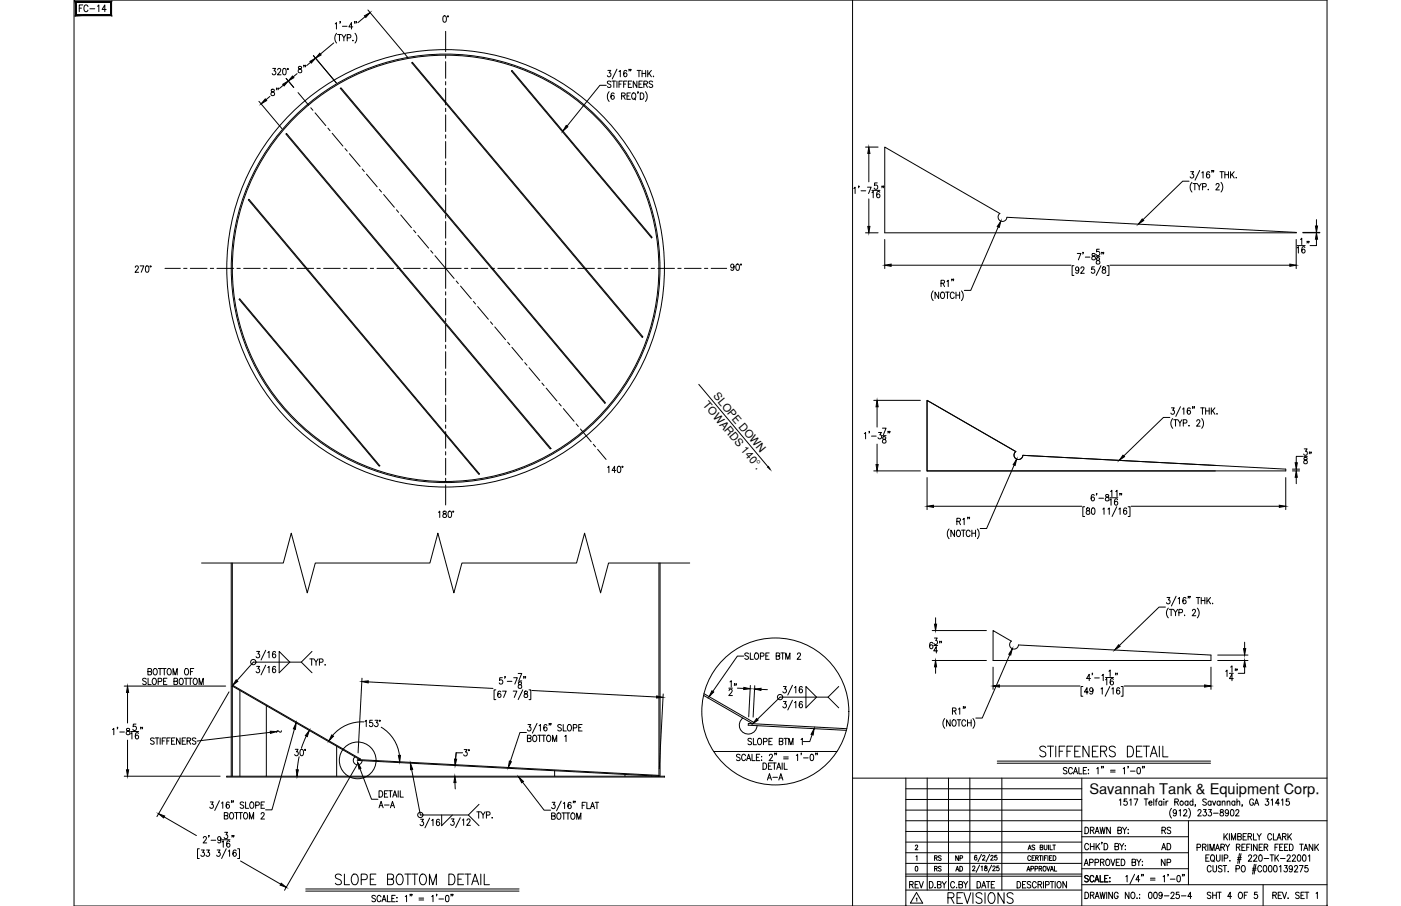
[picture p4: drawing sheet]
<svg xmlns="http://www.w3.org/2000/svg" width="432mm" height="279mm" viewBox="0 0 432 279" stroke-linecap="round" stroke-linejoin="round" font-family="sans-serif">
<defs><g id="words">
<g font-size="6.6">
<text x="319.6" y="234.6">STIFFENERS DETAIL</text>
<text x="102.3" y="274.1">SLOPE BOTTOM DETAIL</text>
<text x="291.4" y="279.8">REVISIONS</text>
</g>
<g font-size="5.7">
<text x="91" y="23.6">8&quot;</text>
<text x="82.6" y="30.7">8&quot;</text>
<text x="228.2" y="215.9" transform="rotate(-90 228.2 215.9)">12&quot;</text>
</g>
<g font-size="5.3">
<text x="23.6" y="4.9">FC-14</text>
<text x="405.3" y="144.3" transform="rotate(-90 405.3 144.3)">38&quot;</text>
<text x="279.4" y="275.2">REV</text>
<text x="353.1" y="278.3">009-25-4</text>
</g>
<g font-size="4.9">
<text x="44.8" y="209.2">BOTTOM OF</text>
<text x="90" y="234.2">30°</text>
<text x="142.2" y="234.2">3°</text>
<text x="357" y="263.2">AD</text>
<text x="357.4" y="258.2">RS</text>
<text x="357" y="268.1">NP</text>
</g>
<text font-size="4.5" x="335.7" y="244.9">Savannah Tank &amp; Equipment Corp.</text>
<g font-size="4.4">
<text x="287.2" y="269.9">RS</text>
<text x="287.2" y="266.7">RS</text>
<text x="293.5" y="266.7">NP</text>
<text x="293.9" y="269.9">AD</text>
</g>
<text font-size="3.5" x="84.3" y="227.2">~</text>
<g font-size="3.4">
<text x="216.6" y="124.9" transform="rotate(50 216.6 124.9)">TOWARDS 140°.</text>
<text x="219.7" y="122.2" transform="rotate(50 219.7 122.2)">SLOPE DOWN</text>
</g>
</g></defs>
<!-- layer: 0 -->
<g fill="none" stroke="#000" stroke-width=".31">
<path d="M22.8 0h386.2v279.4h-386.2zM262.8 0v279.4M262.8 240h146.2M279.2 240v39.4M285.8 240v34.5M292.3 240v34.5M298.9 240v34.5M308.8 240v34.5M333.4 240v39.4M279.2 253.1h129.8M279.2 259.7h54.2M279.2 256.4h54.2"/>
<path d="M279.2 249.8h54.2M279.2 246.5h54.2M279.2 243.2h54.2M333.4 258h32.9M366.3 253.1v19.7M279.2 266.3h54.2M279.2 274.5h54.2M279.2 269.6h54.2M279.2 270.2h54.2M279.2 263h87.1M333.4 272.8h75.6M333.4 267.9h32.9"/>
<path d="M389.3 272.8v6.6"/>
</g>
<!-- layer: SHOP TAG -->
<path d="M279.2 279.4h.1M409 279.4h.1" fill="none" stroke="#000" stroke-width=".31"/>
<!-- layer: TEXT -->
<path d="M23.2 .4l.3 4.1v-3.7zM23.2 .4l.3 4.1-.3 .3zM23.5 4.5l-.3 .3 10.9-.3zM23.2 4.8l10.9-.3 .3 .3zM34.1 .8v3.7l.3 .3zM34.1 .8l.3-.4v4.4zM23.5 .8h10.6l.3-.4zM23.2 .4h11.2l-10.9 .4z" fill="#000" stroke="#000" stroke-width=".31"/>
<!-- layer: DIM -->
<g fill="none" stroke="#000" stroke-width=".31">
<path d="M96.6 17.1l7.1 8.5M102.8 13.3l-4 3.4M103.3 7.4l.4-.4v2M103.7 10.3a2.31 2.31 0 0 0 0 3M104.1 10.6h1.1M104.6 10.6v2M104.9 6.7h-.2h.2l-.2 .5M105.3 10.6l.7 1v1M105.5 8.1h1.5M106.6 10.6l-.6 1M107 11.7l1-.1 .1-.8-1.1-.2v2M108.7 8.3h-1.2l.8-1.3v2"/>
<path d="M108.8 12.4v.2zM109.4 6.7l-.2 .5M109.4 10.3a2.31 2.31 0 0 1 0 3M109.9 6.7h-.2h.2l-.2 .5M112.5 5.1l-2.2 1.9M113.4 3.1l12.3 14.6M136.7 5l.2-.1a1.09 1.09 0 0 1 .7 1 1.09 1.09 0 0 1-.7 1 1.43 1.43 0 0 1-.2-1.9zM79.8 31.2l7.1 8.5M84.1 21.1h.8l-.4 .7a.6 .6 0 0 1 .5 1 .6 .6 0 0 1-1.1-.1M85.6 21.6l.1-.4 .5-.1 .3 .6-1 1.4h1.1M87.3 21.2h.7l.1 .3v1.2l-.4 .4-.5-.4zM88.2 24.2l2.3 2.8"/>
<path d="M186.9 26.3h-2l-10.1 12.6M187.3 21.7h.9l-.5 .8a.6 .6 0 0 1 .5 .9 .6 .6 0 0 1-1-.1M187.7 28.3a2.3 2.3 0 0 0 0 3M188.3 25.3l-.4-.3-.7 .3 .1 .4 .9 .5 .1 .5-.4 .3-.7-.3M188.6 25h1.1M189.2 25v2M189.3 28.9l-.3-.2a1.09 1.09 0 0 0-.7 .9 1.09 1.09 0 0 0 .6 1 .57 .57 0 0 0 .4-.8 .57 .57 0 0 0-.9-.1l-.1 .3M190.1 21.3l-1.4 3M190.1 25v2M190.8 22.1l.4-.4v2M190.8 25.9h.6M191.6 29.6l.9-.1 .1-.6-1-.2v1.9"/>
<path d="M191.8 25h-1v2M192.1 29.6l.6 1M192.2 25.9h.6M193.2 22l-.5-.3a1.12 1.12 0 0 0 .1 2 .58 .58 0 0 0 .4-.9 .58 .58 0 0 0-.9-.1l-.1 .3M193.3 25h-1.1v2M193.3 29.6h.6M193.7 25.9h.6M194 21.4l-.2 .5M194.3 28.7h-1v1.9h1M194.5 21.4h-.2h.2l-.2 .5M194.7 25h-1v2h1M195 28.7h.2a1 1 0 0 1 .8 .9 1 1 0 0 1-.8 1 1.26 1.26 0 0 1-.2-1.9z"/>
<path d="M195.4 30.2l.5 .6M196.3 25v2l-1.1-2v2M196.4 21.7h1.1M196.7 28.4l-.2 .5M196.9 21.7v2M196.9 25.9h.7M197.3 28.7a.99 .99 0 0 1 1.2 .9 .99 .99 0 0 1-1.2 1zM197.9 21.7v2M197.9 22.6h1.1M198 25h-1.1v2h1.1M198.4 25.9l1-.1v-.7l-1-.1v2M198.9 28.3a2.3 2.3 0 0 1 0 3"/>
<path d="M199 21.7v2M199 25.9l.6 1.1M199.6 21.7v2M200 22.6l.8 1.1M200.8 21.7l-1.2 1.3M201.2 25.3l-.4-.3-.6 .1-.1 .6 .9 .4 .2 .6-.4 .3-.8-.3M201.3 23.6h.2zM263.1 58.1l.4-.4v2M264.8 57.4h-.2h.2l-.2 .5M265.4 58.8h1.4M266.8 45.4h3.8M267.4 57.7h1.1l-.8 2"/>
<path d="M267.8 47.3v8.8M268.7 59.4l.4-.4v2M268.7 58.7h2.5M270.4 56.4h-.8l-.1 .9a.61 .61 0 0 1 .9 0 .61 .61 0 0 1-.1 .8 .61 .61 0 0 1-.9-.1M271.1 59.3l-.3-.3a1.09 1.09 0 0 0-.6 1 1.09 1.09 0 0 0 .5 1 .56 .56 0 0 0 .6-.5 .56 .56 0 0 0-.5-.6 .56 .56 0 0 0-.6 .4M271.9 57.4l-.1 .5M272.4 57.4h-.2h.2l-.2 .5M366.5 55.9h-2l-12.2 11.9M367 52.9h.9l-.5 .8a.6 .6 0 0 1 .5 .9 .6 .6 0 0 1-1.1-.1M367.4 56.2a2.3 2.3 0 0 0 0 3M367.7 56.6h1.1M368.3 56.6v2"/>
<path d="M369 56.6l.6 .9v1.1M369.8 52.6l-1.5 3M370.2 56.6l-.6 .9M370.4 53.3l.4-.4v2M370.6 57.6l1-.1 .1-.7-1.1-.2v2M372.4 58.4v.2zM372.8 53.2l-.3-.3a1.09 1.09 0 0 0-.7 1 1.09 1.09 0 0 0 .6 1 .57 .57 0 0 0 .6-.5 .57 .57 0 0 0-.5-.6 .57 .57 0 0 0-.7 .5M373.6 52.6l-.2 .5M374.1 52.6h-.2h.2l-.2 .5M374.8 57.1l.3-.5 .5 .1 .2 .3-.3 .6-.8 1h1.1M376 52.9h1.1M376.3 56.2a2.3 2.3 0 0 1 0 3"/>
<path d="M376.6 52.9v2M377.5 52.9v2M377.5 53.9h1.1M378.6 52.9v2M379.3 52.9v2M379.7 53.8l.7 1.1M380.4 52.9l-1.1 1.4M381 54.7v.2zM266.8 71.8h3.8M267.8 61.3v8.5M272.7 73.9v8.9M307.7 70l-8.5 19.6h-2"/>
<path d="M332 78.2h1.1l-.7 1.9M333.9 77.9l-.2 .5M334.5 79.3h1.4M336.7 78.3v.5a.72 .72 0 0 1 .8 .4 .72 .72 0 0 1-.3 .9 .63 .63 0 0 1-.7-.6 .63 .63 0 0 1 .8-.6l.2-.3v-.3zM337.9 79.2h1.1M338 79.6v.5a.72 .72 0 0 1 .9 .4 .72 .72 0 0 1-.3 .9 .63 .63 0 0 1-.8-.6 .63 .63 0 0 1 .8-.6l.3-.2-.1-.4zM338.8 76.9h-.8l-.1 .8a.62 .62 0 0 1 .9 0 .62 .62 0 0 1 0 .9 .62 .62 0 0 1-.9-.1M339.7 77.9l-.2 .5M340.2 77.9l-.2 .5M399.5 73.9v8.9M399.8 76.5l.4-.4v1.9M399.8 75.7h2.5"/>
<path d="M400.8 73.8l.4-.4v2M401.6 71.8h5.2M401.6 71.7h5.2M402.2 76.3l-.5-.2a1.13 1.13 0 0 0 .1 1.9 .55 .55 0 0 0 .5-.5 .55 .55 0 0 0-.5-.6 .55 .55 0 0 0-.6 .5M403 74.5h-.2h.2l-.2 .5M403.4 74.5l-.1 .5M405.7 73.8v1.9h-1.9M405.7 67.7v2M41.7 82.5l.3-.5h.3l.4 .4-1.1 1.6h1.1M43.2 82h1.1l-.8 2M45 82.1l.4-.1a1.15 1.15 0 0 1-.1 2l-.4-.4-.1-.5zM226.2 82.1a.53 .53 0 0 1-.7 .4 .53 .53 0 0 1-.2-.8 .53 .53 0 0 1 .8 0l.1 .4a.95 .95 0 0 1-.6 1.3l-.3-.3"/>
<path d="M227 81.5l.4-.1a1.14 1.14 0 0 1-.1 2l-.4-.4-.1-.4zM274.7 81.8h55.4M287.6 89.7a2.3 2.3 0 0 0 0 3M289.3 90.1v2l-1.1-2v2M290 87.4l1-.1 .1-.7-1.1-.2v2M290.2 90.2l.1-.1a1 1 0 0 1 .9 1 1 1 0 0 1-.9 1 1.27 1.27 0 0 1-.1-1.9zM290.6 87.4l.5 1M291.4 90.1h1.2M291.8 86.8l.4-.4v2M292 90.1v2M293.5 86.1h-.2h.2l-.2 .5M293.9 86.1l-.1 .5"/>
<path d="M294.1 90.6a.62 .62 0 0 0-.8-.5 .62 .62 0 0 0-.4 .7v.5a.62 .62 0 0 0 .4 .7 .62 .62 0 0 0 .8-.4M294.6 90.1v2M294.6 91h1.2M295.8 90.1v2M296.3 89.7a2.24 2.24 0 0 1 0 3M331 81.9h-.6v3h.6M332.5 83l-.2 .4a.55 .55 0 0 1-.7-.1 .55 .55 0 0 1 .1-.8 .55 .55 0 0 1 .7 .1l.1 .4a.96 .96 0 0 1-.6 1.3l-.3-.3M333.1 82.8l.4-.5h.3l.3 .4-.2 .6-.8 1h1.1M337.3 82.3h-.8l-.1 .8a.62 .62 0 0 1 .9 .1 .62 .62 0 0 1-.1 .9 .62 .62 0 0 1-.9-.2M339.3 81.9l-1.4 3M339.9 82.4v.6a.73 .73 0 0 1 .8 .4 .73 .73 0 0 1-.3 .9 .64 .64 0 0 1-.8-.7 .64 .64 0 0 1 .9-.5l.2-.3v-.4zM341.2 81.9h.6v3h-.6"/>
<path d="M342.1 81.8h55.4M215.4 118.5l21.3 25.5M266.4 133.7l.4-.3v1.9M268 133.1l-.2 .4M268.6 134.5h1.4M269.3 123.5h14.4M270.3 125.5v6.2M270.3 137v6.3M270.8 133.4h.9l-.5 .7a.6 .6 0 0 1 .5 .9 .6 .6 0 0 1-1.1 0M272 132h1.1l-.8 2M272 134.3h1.1M272.1 134.8v.5a.72 .72 0 0 1 .9 .4 .72 .72 0 0 1-.3 1 .64 .64 0 0 1-.8-.7 .64 .64 0 0 1 .9-.6l.2-.3-.1-.3z"/>
<path d="M273.8 133.1l-.2 .4M274.3 133.1l-.2 .4M360.6 128.7h-2l-12.2 11.9M361 125.8h.9l-.5 .7a.6 .6 0 0 1 .5 1 .6 .6 0 0 1-1-.1M361.4 129.1a2.24 2.24 0 0 0 0 3M361.8 129.4h1.1M362.3 129.4v2M363 129.4l.7 1v1M363.8 125.4l-1.4 3M364.3 129.4l-.6 1M364.5 126.2l.4-.4v2M364.7 130.5l1-.1v-.9l-1-.1v2"/>
<path d="M366.4 131.3h.1zM366.9 126.1l-.4-.3a1.12 1.12 0 0 0 0 2 .58 .58 0 0 0 .4-.9 .58 .58 0 0 0-.9-.1l-.1 .3M367.7 125.5h-.2h.2l-.2 .5M368.1 125.5l-.1 .5M368.9 129.9l.3-.5h.3l.3 .4-1 1.6h1.1M370.1 125.8h1.1M370.4 129.1a2.3 2.3 0 0 1 0 3M370.6 125.8v2M371.6 125.8v2M371.6 126.7h1.1M372.7 125.8v2M373.3 125.8v2"/>
<path d="M373.7 126.6l.7 1.2M374.4 125.8l-1.1 1.3M375.1 127.6h.1M135.1 158l.4-.4v2M136.7 157.7v.6a.72 .72 0 0 1 .8 .4 .72 .72 0 0 1-.3 .9 .64 .64 0 0 1-.8-.7 .64 .64 0 0 1 .9-.5l.2-.3v-.4zM138.3 157.7l.4-.1a1.15 1.15 0 0 1-.1 2 1.43 1.43 0 0 1-.3-1.9zM187.3 144.1l.4-.3v2M189.8 145.1h-1.2l.8-1.3v2M190.5 143.9l.4-.1a1.14 1.14 0 0 1-.2 2l-.2-.2-.3-.7zM269.3 145.2h14.4M285.7 147.3v9.9M287.7 156.1h45.7"/>
<path d="M298.3 159.6l-.1 .4M298.8 159.6h-.1h.1l-.1 .4M312.6 143.4l-8.5 19.6h-2M334.3 156.3h-.6v3h.6M334.9 156.7v.6a.72 .72 0 0 1 .9 .4 .72 .72 0 0 1-.3 .9 .64 .64 0 0 1-.8-.6 .64 .64 0 0 1 .9-.6l.2-.3-.1-.4zM336.6 156.7l.2-.1a1.09 1.09 0 0 1 .7 1 1.09 1.09 0 0 1-.7 1 1.43 1.43 0 0 1-.2-1.9zM337.2 152.8l-.3-.3a1.11 1.11 0 0 0-.1 2 .55 .55 0 0 0 .6-.5 .55 .55 0 0 0-.5-.6 .55 .55 0 0 0-.6 .4M338.1 152.2h-.2h.2l-.2 .5M338.7 153.6h1.4M339.9 157l.4-.4v2M340.8 152.6v.6a.72 .72 0 0 1 .9 .4 .72 .72 0 0 1-.3 .9 .63 .63 0 0 1-.8-.7 .63 .63 0 0 1 .9-.5l.2-.7zM341.5 157l.4-.4v2"/>
<path d="M342 154.2l.4-.4v2M342 153.5h2.5M342.3 151.6l.4-.4v2M343.9 151.6l.4-.4v2M344.2 156.3l-1.4 3M344.4 154.1l-.3-.3a1.11 1.11 0 0 0-.6 1 1.11 1.11 0 0 0 .5 1 .57 .57 0 0 0 .6-.5 .57 .57 0 0 0-.5-.6 .57 .57 0 0 0-.6 .5M344.8 157l.4-.4v2M345.2 152.2l-.1 .5M345.7 152.2h-.2h.2l-.2 .5M347.2 156.9l-.3-.3a1.11 1.11 0 0 0-.6 1 1.11 1.11 0 0 0 .5 1 .57 .57 0 0 0 .6-.5 .57 .57 0 0 0-.5-.6 .57 .57 0 0 0-.6 .5M347.7 156.3h.6v3h-.6M348.6 156.1h45.7"/>
<path d="M396.3 147.3v9.9M398.3 144.7h2.2M398.3 145.2h2.2M399.5 147.2v2M62.1 173.6h25.2l2.5-9.2 4.9 18.4 2.5-9.2h35.3l2.5-9.2 4.9 18.4 2.5-9.2h35.3l2.5-9.2 4.9 18.4 2.5-9.2h25M292.5 163.1a2.3 2.3 0 0 0 0 3M294.2 163.5v2l-1.1-2v2M294.9 160.8l1-.1 .1-.7-1.1-.2v2M295.1 163.6l.1-.1a1.01 1.01 0 0 1 .9 1 1.01 1.01 0 0 1-.9 1 1.29 1.29 0 0 1-.1-1.9zM295.5 160.8l.5 1M296.4 163.5h1.1M296.8 160.2l.4-.4v2"/>
<path d="M296.9 163.5v2M299 164a.61 .61 0 0 0-.8-.5 .61 .61 0 0 0-.4 .8v.4a.61 .61 0 0 0 .4 .8 .61 .61 0 0 0 .8-.5M299.6 163.5v2M299.6 164.4h1.1M300.7 163.5v2M301.2 163.1a2.3 2.3 0 0 1 0 3M287.3 194.5h16.7M287.5 198.4l-.5-.3a1.13 1.13 0 0 0 .1 2 .58 .58 0 0 0 .4-.9 .58 .58 0 0 0-.9-.1l-.1 .3M287.8 199.1h1.2M288 196.8h.9l-.5 .7a.6 .6 0 0 1 .5 1 .6 .6 0 0 1-1.1-.1M288.4 190.5v2M289.7 197.8h-.2h.2l-.2 .5"/>
<path d="M290.2 197.8h-.2h.2l-.2 .5M359.2 187.2h-2l-12.2 11.9M359.7 184.3h.9l-.5 .7a.6 .6 0 0 1 .5 .9 .6 .6 0 0 1-1.1-.1M360.1 187.5a2.24 2.24 0 0 0 0 3M360.4 187.9h1.1M361 187.9v2M361.7 187.9l.6 .9v1.1M362.5 183.9l-1.5 3M363 187.9l-.7 .9M363.1 184.6l.4-.3v1.9M363.3 189l1-.2v-.8l-1-.1v2M365.1 189.7v.2z"/>
<path d="M365.5 184.5l-.5-.2a1.13 1.13 0 0 0 .1 1.9 .59 .59 0 0 0 .5-.7 .59 .59 0 0 0-.8-.4l-.2 .5M366.3 184h-.2h.2l-.2 .4M366.8 184h-.2h.2l-.2 .4M367.5 188.4l.3-.5 .5 .1 .2 .3-.3 .7-.8 .9h1.2M368.7 184.3h1.1M369 187.5a2.24 2.24 0 0 1 0 3M369.3 184.3v1.9M370.2 184.3v1.9M370.2 185.2h1.1M371.3 184.3v1.9M372 184.3v1.9M372.4 185.1l.7 1.1"/>
<path d="M373.1 184.3l-1.1 1.3M373.7 186.1h.1zM383.6 198.1v1.9M38.3 211.6h31.3M39.3 213.6v9.4M45.1 209.4l-.4-.2-.6 .1-.1 .5 .9 .5 .2 .5-.4 .3-.7-.3M45.6 209.2v1.9h1M47.2 209.3l.2-.1a1 1 0 0 1 .8 1 1 1 0 0 1-.8 .9 1.27 1.27 0 0 1-.2-1.8zM48.7 210.2l1-.1 .1-.8-1.1-.1v1.9M51.5 209.2h-1.1v1.9h1.1M53.6 210.1l1-.1 .1-.7-1.1-.1v1.9l1.1-.2v-.4l-.4-.4M55.5 209.3l.2-.1a1 1 0 0 1 .8 1 1 1 0 0 1-.8 .9 1.29 1.29 0 0 1-.2-1.8z"/>
<path d="M57.4 209.2v1.9M58.7 209.2v1.9M59.8 209.3l.2-.1a1 1 0 0 1 .8 1 1 1 0 0 1-.8 .9 1.27 1.27 0 0 1-.2-1.8zM61.4 211.1v-1.9l.6 1.9 .6-1.9v1.9M70.6 213.4l-22.2 38.4M79.1 200.9h.9l-.5 .8a.6 .6 0 0 1 .5 .9 .6 .6 0 0 1-1.1-.1M79.1 205.5h.9l-.5 .7a.6 .6 0 0 1 .5 1 .6 .6 0 0 1-1.1-.1M81.9 200.5l-1.4 3M81.9 205.1l-1.4 3M82.5 201.3l.4-.4v2M82.5 205.9l.4-.4v2M84.9 201.2l-.3-.3a1.11 1.11 0 0 0-.1 2 .55 .55 0 0 0 .6-.6 .55 .55 0 0 0-.5-.5 .55 .55 0 0 0-.6 .4"/>
<path d="M84.9 205.8l-.4-.3a1.13 1.13 0 0 0 0 2 .58 .58 0 0 0 .5-.9 .58 .58 0 0 0-.9-.1l-.1 .3M86 200.9l3.3 3.3-3.3 3.3zM92.9 204.2h-14.8l-5.1 5.7M92.9 204.2l3.3 3.3M95.5 203.2h1.1M96.1 203.2v2M96.2 200.9l-3.3 3.3M96.8 203.2l.6 .9v1.1M98 203.2l-.6 .9M98.4 204.2l1.1-.2-.1-.7-1-.1v2M100.2 205v.2zM111.6 209.1l-1.2 23.1"/>
<path d="M113.5 210.3l38.4 2M152.8 212.7h-.5v3.1h.5M154.3 213.4l-.3-.3a1.11 1.11 0 0 0-.1 2 .55 .55 0 0 0 .6-.5 .55 .55 0 0 0-.5-.6 .55 .55 0 0 0-.6 .4M154.8 209h-.8l-.1 .8a.61 .61 0 0 1 .9 .1 .61 .61 0 0 1-.1 .9 .61 .61 0 0 1-.8-.2M154.9 213.1h1.1l-.8 2M155.7 208.7h-.2h.2l-.2 .5M156.3 210.1h1.5M158.2 213.1h1.1l-.8 2M158.3 209h1.1l-.7 2M159.7 207.7h1.1l-.8 2M159.7 210h1.1M159.9 210.4v.6a.72 .72 0 0 1 .8 .4 .72 .72 0 0 1-.3 .9 .63 .63 0 0 1-.7-.7 .63 .63 0 0 1 .8-.5l.2-.3v-.4z"/>
<path d="M161.1 212.7l-1.4 3.1M161.5 208.7l-.1 .5M161.7 213.2v.6a.72 .72 0 0 1 .8 .4 .72 .72 0 0 1-.3 .9 .63 .63 0 0 1-.7-.7 .63 .63 0 0 1 .8-.5l.2-.7zM162 208.7h-.2h.2l-.2 .5M163 212.7h.6v3.1h-.6M163.9 212.9l38.5 2M204.4 214l-1.2 23.1M229.2 202.3h-1.9l-7.6 10.9M230.7 201.6l-.4-.2-.7 .2 .1 .5 1 .7v.3l-.4 .2-.7-.2M231.2 201.4v1.9h1M231.3 211.4l-.5 9.7M232.6 211.5l-.5 9.6"/>
<path d="M232.8 201.4h.2a1 1 0 0 1 .8 .9 1 1 0 0 1-.8 1 1.27 1.27 0 0 1-.2-1.9zM234.4 202.4l.9-.1 .2-.3-.2-.6h-.9v1.9M234.5 212.6l2 .1M236 202.3h.7M237.1 201.4h-1.1v1.9h1.1M239.2 202.3l1-.1 .1-.7-1.1-.1v1.9l1.1-.2v-.4l-.4-.4M240.7 201.4h1.1M241.2 201.4v1.9M241.4 211.7h.9l-.4 .8a.6 .6 0 0 1 .4 .9 .6 .6 0 0 1-1-.1M241.4 216.3h.9l-.4 .8a.6 .6 0 0 1 .4 .9 .6 .6 0 0 1-1-.1M242.2 203.3v-1.9l.6 1.9 .7-1.9v1.9M244.2 211.3l-1.4 3"/>
<path d="M244.2 215.9l-1.4 3M244.9 212.1l.4-.4v2M244.9 216.7l.4-.4v2M245.8 201.8l.3-.4h.5l.1 .3-.2 .7-.8 .9h1.1M247.3 212l-.3-.3a1.11 1.11 0 0 0-.1 2 .55 .55 0 0 0 .5-.5 .55 .55 0 0 0-.5-.6 .55 .55 0 0 0-.6 .4M247.3 216.6l-.5-.3a1.13 1.13 0 0 0 .1 2 .58 .58 0 0 0 .5-.8 .58 .58 0 0 0-1-.2l-.1 .3M248.4 211.7l3.3 3.3-3.3 3.3zM255.2 215h-14.8l-7 6.8M258.5 211.7l-3.3 3.3 3.3 3.3M287.3 203.7h16.7M288.4 205.7v1.9M289 200.7h-1.2l.8-1.3v2"/>
<path d="M293.6 219.2h.9v-.8l-.9-.1v2M294.1 219.2l.6 1.1M295.4 218.7l.4-.4v2M297 218l-.2 .5M297.5 218l-.2 .5M306.1 205.7v6.9M308 211.6h24.9M311.2 201.9l-8.5 19.5h-1.9M333.8 211.7h-.6v3h.6M335.4 213.4h-1.2l.8-1.3v2M336.1 209.3h-1.2l.8-1.4v2M336.7 207.7h-.1h.1l-.1 .4"/>
<path d="M336.9 212.7l-.3 .5a.55 .55 0 0 1-.7-.2 .55 .55 0 0 1 .1-.7 .55 .55 0 0 1 .8 .1l.1 .3a.95 .95 0 0 1-.7 1.4l-.3-.3M337.4 209.1h1.4M339.3 212.4l.4-.3v2M339.6 208.3l.4-.4v2M340.7 209.6l.4-.3v1.9M340.7 208.9h2.5M341.8 207l.4-.4v2M342.1 211.7l-1.5 3M342.7 212.4l.4-.3v2M343.1 209.6l-.3-.3a1.09 1.09 0 0 0-.7 .9 1.09 1.09 0 0 0 .6 1 .56 .56 0 0 0 .6-.5 .56 .56 0 0 0-.5-.6 .56 .56 0 0 0-.6 .5M343.9 207.7l-.1 .4M344.4 207.7h-.2h.2l-.2 .4"/>
<path d="M345.1 212.4l-.3-.3a1.12 1.12 0 0 0-.1 2 .58 .58 0 0 0 .5-.9 .58 .58 0 0 0-1-.1l-.1 .3M345.6 211.7h.5v3h-.5M346.5 211.6h24.8M373.2 205.7v6.9M375.3 203.7h9.3M375.3 202h9.3M377.8 207l.4-.3v1.9M378.9 207.6h1.2M379.3 205.7l.4-.4v2M380.1 209.3h-1.2l.8-1.3v1.9M380.8 206.4h-.1h.1l-.1 .4M381.3 206.4l-.2 .4"/>
<path d="M383.6 205.7v1.9h-2M34.7 225l.4-.4v2M36.3 224.3h-.2h.2l-.2 .5M36.9 225.7h1.5M38.3 239.4h29.5M39.1 224.7v.6a.72 .72 0 0 1 .8 .4 .72 .72 0 0 1-.3 .9 .64 .64 0 0 1-.7-.7 .64 .64 0 0 1 .8-.5l.2-.3v-.4zM39.3 228.2v9.2M40.3 226.3l.4-.4v2M40.3 225.6h2.4M41.9 223.3h-.8l-.1 .9a.61 .61 0 0 1 .9 0 .61 .61 0 0 1-.1 .9 .61 .61 0 0 1-.9-.2M42.7 226.2l-.4-.3a1.1 1.1 0 0 0-.6 1 1.1 1.1 0 0 0 .6 1 .58 .58 0 0 0 .4-.7 .58 .58 0 0 0-.7-.4l-.3 .4M43.5 224.3l-.2 .5"/>
<path d="M43.9 224.3h-.1h.1l-.1 .5M47.5 227.8l-.4-.2-.7 .2 .2 .5 .8 .5v.6l-.6 .1-.4-.3M47.8 227.6h1.2M48.4 227.6v1.9M49.4 227.6v1.9M50 228.5h.6M51 227.6h-1v1.9M51.4 228.5h.7M52.5 227.6h-1.1v1.9M52.9 228.5h.6M53.9 227.6h-1v1.9h1M55.5 227.6v1.9l-1.1-1.9v1.9"/>
<path d="M56.2 228.5h.6M57.2 227.6h-1v1.9h1M57.7 228.5l.9-.1 .1-.7-1-.1v1.9M58.2 228.5l.6 1M60.4 227.8l-.4-.2-.7 .2 .1 .5 .9 .5a.48 .48 0 0 1-.3 .7l-.7-.3M83.3 225.8l-22.6 2.7M90.7 224.8l-6.9 24.9h-1.9M92.2 233.4l-.6 4M94.4 227l-1.5 3.7M109.9 236.1l-22.2 38.5M110.9 237l3.6 9.5h2M112.1 222.6a11.7 11.7 0 0 0-9.6 4.2"/>
<path d="M112.5 222.5l.4-.4v2M114.8 222.1h-.8l-.1 .9a.61 .61 0 0 1 .9 0 .61 .61 0 0 1-.1 .9 .61 .61 0 0 1-.9-.2M115.6 222.1h.9l-.5 .8a.6 .6 0 0 1 .5 .9 .6 .6 0 0 1-1.1-.1M117.5 224.3a11.7 11.7 0 0 1 5.6 8.6M126.9 237.3l2.7 14h14.8M140.4 234.1l.2-2-.3 4M162.2 225.9h-1.9l-3 8.9M162.6 227.7l.9-.1 .1-.7-1-.2v2l1-.2 .1-.5-.4-.3M162.7 223.4h.9l-.5 .8a.6 .6 0 0 1 .5 .9 .6 .6 0 0 1-1-.1M164.5 226.8l.1-.1a1 1 0 0 1 .9 1 1 1 0 0 1-.9 1 1.29 1.29 0 0 1-.1-1.9zM165.5 223.1l-1.4 3M165.8 226.7h1.1"/>
<path d="M166.2 223.8l.4-.4v2M166.3 226.7v2M167 226.7h1.1M167.6 226.7v2M168.6 223.7l-.4-.3a1.12 1.12 0 0 0-.1 2 .58 .58 0 0 0 .5-.8 .58 .58 0 0 0-.9-.1l-.1 .3M168.8 226.8l.2-.1a1 1 0 0 1 .8 1 1 1 0 0 1-.8 1 1.27 1.27 0 0 1-.2-1.9zM169.4 223.2h-.2h.2l-.2 .4M169.8 223.2l-.1 .4M170.3 228.7v-2l.6 2 .7-2v2M173 223.7l-.4-.3-.7 .3 .2 .5 .8 .5v.6l-.6 .1-.4-.3M173.6 223.4v2h.9M174.1 227.1l.4-.4v2"/>
<path d="M175.2 223.5l.1-.1a1.02 1.02 0 0 1 .9 1 1.02 1.02 0 0 1-.9 1 1.27 1.27 0 0 1-.1-1.9zM176.7 224.5l1-.1v-.8l-1-.2v2M178.4 224.4h.6M179.4 223.4h-1v2h1M220 231.8h38M228.1 232.9l-.4-.3-.7 .3 .1 .5 1 .6v.3l-.4 .3-.7-.3M229.8 233.1a.62 .62 0 0 0-.8-.5 .62 .62 0 0 0-.4 .8v.4a.62 .62 0 0 0 .4 .8 .62 .62 0 0 0 .8-.5M230.1 234.6l.6-2 .7 2M230.3 233.9h.8M231.6 228l-.4-.3-.7 .3 .2 .4 .9 .5v.5l-.4 .3-.7-.3M231.8 232.6v2h.9M232.2 227.7v2h1"/>
<path d="M233.1 233.5h.7M233.8 227.8l.2-.1a1 1 0 0 1 .8 1 1 1 0 0 1-.8 1 1.26 1.26 0 0 1-.2-1.9zM234.2 232.6h-1.1v2h1.1M234.7 233.3v.1zM234.7 234.4v.2zM235.2 235.3a.99 .99 0 0 1 1.1 1 .99 .99 0 0 1-1.1 1zM235.3 228.7l1-.1 .1-.3-.1-.5-1-.1v2M236.7 239.9h.9M236.8 236.2h.7M237 228.6h.6M237.1 233.1l.2-.4 .5-.1 .3 .6-1.1 1.4h1.2M237.9 235.3h-1.1v2h1.1"/>
<path d="M238 227.7h-1v2h1M238.1 235.3h1.1M238.2 239.7h1.4M238.7 235.3v2M238.9 232.3h-.2h.2l-.2 .5M239.4 232.3l-.2 .5M239.4 237.3l.6-2 .7 2M239.6 236.6h.8M240.2 228.6l.9-.1 .1-.6-1-.2v2l1-.2 .1-.5-.4-.4M240.3 239.9h.8M241.1 235.3v2M241.5 233.4h1.5"/>
<path d="M241.5 234h1.5M241.6 227.7h1.1M241.7 235.3v2h1M242.2 227.7v2M243.1 229.7v-2l.7 2 .6-2v2M245.4 233l.4-.4v2M246.9 228.1l.4-.4v2M247 232.3l-.1 .5M247.7 233.7h1.4M249.9 232.7l.2-.1a1.06 1.06 0 0 1 .7 1 1.06 1.06 0 0 1-.7 1l-.2-.1-.2-.8zM250.3 226.6l-.7 2.1h-2M251.5 232.3h-.2h.2l-.2 .5"/>
<path d="M252 232.3l-.2 .5M291.2 221.6a2.3 2.3 0 0 0 0 3M292.8 222v1.9l-1.1-1.9v1.9M293.7 222.1l.2-.1a1 1 0 0 1 .8 1 1 1 0 0 1-.8 .9 1.29 1.29 0 0 1-.2-1.8zM295 222h1.1M295.6 222v1.9M297.6 222.4a.62 .62 0 0 0-.7-.4 .62 .62 0 0 0-.5 .7v.5a.62 .62 0 0 0 .5 .7 .62 .62 0 0 0 .7-.4M298.2 222v1.9M298.2 222.9h1.1M299.3 222v1.9M299.9 221.6a2.24 2.24 0 0 1 0 3M307.4 234.7h65.7"/>
<path d="M307.4 235.4h65.7M328.8 237l-.4-.3-.7 .3 .2 .4 .8 .4v.8l-.6 .1-.4-.3M330.5 237.2a.61 .61 0 0 0-.7-.5 .61 .61 0 0 0-.5 .7v.5a.61 .61 0 0 0 .5 .8 .61 .61 0 0 0 .7-.5M330.8 238.7l.7-2 .6 2M331.1 238h.8M332.5 236.7v2h1M333.9 237.6h.6M334.9 236.7h-1v2h1M335.4 237.4h.2zM335.5 238.5v.2zM338 237.1l.4-.4v2M342.3 237.5h1.4"/>
<path d="M342.3 238.1h1.4M346.2 237.1l.4-.4v2M348.4 237.8h1.4M350.6 236.8h.7l.1 .3v1.2l-.4 .4-.5-.4-.1-.8zM50.6 251.9l9.9 5.8M62.7 258.4l.1-.3 .5-.1 .3 .6-1 1.3h1.1M64.4 257.7h-.1h.1l-.1 .5M64.8 247.3h.9l-.5 .8a.6 .6 0 0 1 .5 .9 .6 .6 0 0 1-1-.1M65.1 259.1h1.4M67.6 246.9l-1.4 3M68.1 258.6l-.2 .5a.55 .55 0 0 1-.8-.2 .55 .55 0 0 1 .2-.7 .55 .55 0 0 1 .7 .1l.1 .3a.93 .93 0 0 1-.6 1.3l-.4-.2M68.3 247.7l.4-.4v2"/>
<path d="M68.4 259.7l.4-.4v2M68.4 259h2.5M69.1 251.5l1-.1 .1-.6-1.1-.2v2l1.1-.2v-.7l-.3-.2M69.3 256.7h.8l-.4 .7a.6 .6 0 0 1 .4 1 .6 .6 0 0 1-1-.1M70.7 247.6l-.4-.3a1.11 1.11 0 0 0 0 2 .55 .55 0 0 0 .5-.5 .55 .55 0 0 0-.5-.6 .55 .55 0 0 0-.6 .4M70.8 259.6l-.3-.3a1.12 1.12 0 0 0-.1 2 .58 .58 0 0 0 .5-.8 .58 .58 0 0 0-1-.2v.3M71.1 250.7l.1-.1a1.02 1.02 0 0 1 .8 1 1.02 1.02 0 0 1-.8 1 1.27 1.27 0 0 1-.1-1.9zM71.5 247h-.2h.2l-.2 .5M71.6 257.7l-.1 .5M71.9 247l-.1 .5M72.1 257.7h-.2h.2l-.2 .5M72.3 250.6h1.1"/>
<path d="M72.9 250.6v2M73.6 250.6h1.1M74.2 250.6v2M75.1 247.6l-.4-.3-.7 .3 .2 .5 .8 .3 .1 .3v.3l-.4 .3-.7-.3M75.4 250.7l.1-.1a1.01 1.01 0 0 1 .9 1 1.01 1.01 0 0 1-.9 1 1.29 1.29 0 0 1-.1-1.9zM75.7 247.3v2h.9M76.9 252.6v-2l.6 2 .7-2v2M77.3 247.4l.1-.1a1 1 0 0 1 .9 1 1 1 0 0 1-.9 1 1.24 1.24 0 0 1-.1-1.9zM78.8 248.3l1-.1v-.7l-1-.2v2M80.5 251.1l.3-.5h.3l.3 .4-.2 .6-.8 1h1.1M80.5 248.2h.6M81.5 247.3h-1v2h1"/>
<path d="M116.8 243.9a1 1 0 0 1 1.2 .9 1 1 0 0 1-1.2 1zM116.8 249.1l.7-2 .6 2M117.1 248.5h.8M118.5 244.8h.6M118.5 248.3h1.4M119.5 243.9h-1v1.9h1M119.8 243.9h1.1M120.3 249.1l.7-2 .6 2M120.3 243.9v1.9M120.6 248.5h.8M121.1 245.8l.6-1.9 .6 1.9M121.3 245.2h.8"/>
<path d="M122.7 243.9v1.9M123.4 243.9v1.9h.9M129.6 252.6h.9l-.5 .8a.6 .6 0 0 1 .5 .9 .6 .6 0 0 1-1 0M132.4 252.3l-1.4 3M133.1 253l.4-.4v2M135.4 252.9l-.3-.3a1.12 1.12 0 0 0-.1 2 .58 .58 0 0 0 .5-.8 .58 .58 0 0 0-.9-.1l-.1 .3M136.1 251.3v3.3l3.3-3.3M139.1 252.5h.8l-.4 .8a.6 .6 0 0 1 .4 .9 .6 .6 0 0 1-1-.1M140.2 241.3l.1 2M141.9 252.2l-1.5 3M142.5 252.9l.4-.4v2M143.9 253l.4-.5h.3l.3 .4-.2 .7-.9 .9h1.2"/>
<path d="M144.4 251.3l3.2 3.3M147 250.4h1.1M147.5 250.4v1.9M147.6 248.1l-3.2 3.2M148.3 250.4l.6 .9v1M149.5 250.4l-.6 .9M149.9 251.4l1-.1 .1-.3-.1-.6h-1v1.9M151.6 252.2h.2zM161.1 241.2l6.6 8.7h2M170 251.6l1-.1v-.6l-1-.2v2l1-.2 .1-.5-.4-.4M170.2 247.4h.8l-.4 .8a.6 .6 0 0 1 .5 .9 .6 .6 0 0 1-1.1-.1M171.9 250.8l.2-.1a1 1 0 0 1 .8 1 1 1 0 0 1-.8 1 1.29 1.29 0 0 1-.2-1.9z"/>
<path d="M173 247l-1.5 3M173.2 250.7h1.1M173.6 247.8l.4-.4v2M173.8 250.7v2M174.5 250.7h1.1M175 250.7v2M176 247.7l-.5-.3a1.14 1.14 0 0 0 .1 2 .58 .58 0 0 0 .5-.9 .58 .58 0 0 0-1-.1l-.1 .3M176.2 250.8l.2-.1a1 1 0 0 1 .8 1 1 1 0 0 1-.8 1 1.27 1.27 0 0 1-.2-1.9zM176.8 247.1h-.2h.2l-.2 .5M177.3 247.1l-.2 .5M177.8 252.7v-2l.6 2 .6-2v2M179.4 248.3h.7"/>
<path d="M180.5 247.4h-1.1v2M180.9 247.4v2h.9M182 249.4l.6-2 .7 2M182.2 248.7h.8M183.4 247.4h1.1M184 247.4v2M236.5 240.6l.7-2 .6 2M240 240.6l.7-2 .6 2M61.4 261.7h-.5v3.1h.5M62.1 262.1h.8l-.4 .8a.6 .6 0 0 1 .5 .9 .6 .6 0 0 1-1.1-.1M63.7 262.1h.8l-.4 .8a.6 .6 0 0 1 .4 .9 .6 .6 0 0 1-1-.1M66.9 262.1h.9l-.5 .8a.6 .6 0 0 1 .5 .9 .6 .6 0 0 1-1-.1"/>
<path d="M69.7 261.7l-1.4 3.1M70.4 262.5l.4-.4v2M72.8 262.4l-.3-.3a1.09 1.09 0 0 0-.7 1 1.09 1.09 0 0 0 .6 1 .57 .57 0 0 0 .5-.5 .57 .57 0 0 0-.5-.6 .57 .57 0 0 0-.6 .4M73.2 261.7h.6v3.1h-.6M74.1 265.5l12.4 7.2M94.2 274.2h65.8M94.2 274.8h65.8M115.7 276.4l-.4-.3-.5 .1-.1 .6 .9 .4 .1 .6-.4 .3-.7-.3M117.4 276.6a.62 .62 0 0 0-.7-.5 .62 .62 0 0 0-.5 .8v.4a.62 .62 0 0 0 .5 .8 .62 .62 0 0 0 .7-.5M117.7 278.1l.7-2 .6 2M118 277.4h.8M119.4 276.1v2h1"/>
<path d="M120.8 277.1h.6M121.8 276.1h-1v2h1M122.3 276.8v.2zM122.3 277.9v.2zM124.9 276.5l.4-.4v2M129.1 277h1.5M129.1 277.5h1.5M133.1 276.5l.4-.4v2M135.3 277.2h1.4M137.5 276.2l.3-.1a1.07 1.07 0 0 1 .6 1 1.07 1.07 0 0 1-.6 1 1.41 1.41 0 0 1-.3-1.9z"/>
<circle cx="138" cy="5" r=".17"/>
<circle cx="88.7" cy="21.3" r=".17"/>
<circle cx="46.4" cy="82.1" r=".17"/>
<circle cx="228.4" cy="81.6" r=".17"/>
<circle cx="139.7" cy="157.8" r=".17"/>
<circle cx="191.8" cy="144" r=".17"/>
<circle cx="78.1" cy="204.2" r=".81"/>
<circle cx="239" cy="219.4" r="22.7"/>
<circle cx="240.4" cy="215" r=".81"/>
<circle cx="110.2" cy="234.5" r="5.7"/>
<circle cx="117" cy="222.3" r=".17"/>
<circle cx="129.6" cy="251.3" r=".81"/>
</g>
<g fill="#000" stroke="#000" stroke-width=".31">
<path d="M98.6 16.4l.4 .5-1.7 1zM112.3 4.9l1.7-1-1.2 1.5zM81.8 30.5l.4 .5-1.7 1zM90.1 23.5l.5 .5-1.7 1zM174.5 38.7l.5 .4-1.5 1.3zM267.8 45.4l.3 1.9h-.6zM267.5 69.8h.6l-.3 2zM308.5 68.2l-.5 1.9-.6-.2zM352 67.5l.5 .5-1.6 1.1zM405.4 69.7h.7l-.4 2zM405.7 71.8l.4 2h-.7zM272.7 81.8l2-.4v.7z"/>
<path d="M397.5 81.4l2 .4-2 .3zM270.3 123.5l.4 2h-.7zM236.6 144.1l.2-.3 .5 .9zM270 143.3h.7l-.4 1.9zM285.7 156.1l2-.3v.7zM313.4 141.6l-.5 2-.6-.3zM346.1 140.4l.5 .4-1.7 1.2zM394.3 155.8l2 .3-2 .4zM399.5 145.2l.3 2h-.6zM399.2 142.7h.6l-.3 2zM288 192.5h.7l-.3 2zM344.8 198.8l.4 .5-1.6 1.1z"/>
<path d="M39.3 211.6l.3 2h-.6zM72.8 209.7l.5 .4-1.6 1.2zM111.5 210.2l2-.2v.6zM202.4 214.6l1.9 .5-1.9 .2zM219.4 213l.6 .4-1.4 1.4zM229.3 212l1.9 .4-2 .2zM232.6 212.5l2-.2-.1 .6zM288.4 203.7l.3 2h-.7zM306.1 211.6l1.9-.4v.7zM312 200.1l-.5 1.9-.6-.2zM371.3 211.2l1.9 .4-1.9 .3zM383.3 200h.6l-.3 2z"/>
<path d="M383.6 203.7l.3 2h-.6zM39 237.4h.6l-.3 2zM91.3 222.9l-.2 2-.7-.2zM91.3 237.4h.6l-.4 2zM95.3 225.3l-.6 1.9-.6-.3zM102.2 226.7l.6 .3-1.4 1.5zM110.3 235.2l1 1.7-.7 .3zM122.8 233l.6-.1-.2 2zM126.5 235.4l.7 1.8-.7 .2zM140.1 234.1h.6l-.4 2zM157 234.7l.6 .2-.9 1.8zM233.2 221.6l.5 .5-1.7 1.1z"/>
<path d="M250.9 224.7l-.3 2-.6-.2zM48.9 251l1.9 .7-.4 .5zM140.2 239.4l.3 1.9h-.6zM159.9 239.6l1.4 1.4-.5 .4zM86.7 272.4l1.5 1.2-1.9-.7z"/>
</g>
<!-- layer: TEXT -->
<g fill="none" stroke="#000" stroke-width=".31">
<path d="M334.4 255.1a1.01 1.01 0 0 1 1.1 1 1.01 1.01 0 0 1-1.1 1zM336.1 256.1l.9-.2 .1-.6-1-.2v2M336.6 256.1l.6 1M337.5 257.1l.6-2 .7 2M337.7 256.4h.8M339 255.1l.4 2 .4-2 .4 2 .4-2M339.7 259.8h-.2h.2l-.2 .5M342.2 255.1v2l-1.1-2v2M344.5 256.1l1-.2 .1-.6-1.1-.2v2l1.1-.2 .1-.5-.5-.3M345 246.8l.4-.4v1.9M346 255.1l.6 1v1M347.2 255.1l-.6 1"/>
<path d="M347.3 246.4h-.8l-.1 .8a.61 .61 0 0 1 .9 .1 .61 .61 0 0 1-.1 .8 .61 .61 0 0 1-.8-.1M347.6 257h.2zM347.7 255.8v.1zM348.2 246.8l.4-.4v1.9M349.5 246.4h1.2l-.8 1.9M352.7 246.4h1.1M353.2 246.4v1.9M354.1 247.6h.9l-.1-.5a.58 .58 0 0 0-.8 .7 .58 .58 0 0 0 .9 .3M355.6 246.4v1.9M356.1 247h.5M356.7 246.4l-.3 .1-.1 .3v1.5M358.1 247.3l-.2-.2a.58 .58 0 0 0-.8 .6 .58 .58 0 0 0 1 .4"/>
<path d="M358.1 247v1.3M358.7 246.4v.2zM358.7 247.1v1.2M359.4 247v1.3M360 247l-.4 .1-.2 .5M361.1 249.3a2.24 2.24 0 0 0 0 3M362.1 247.3l.9-.1 .1-.6-1-.2v1.9M362.6 250.3l-.1 .3a.54 .54 0 0 1-.8 .1 .54 .54 0 0 1 0-.8 .54 .54 0 0 1 .8 .1l.1 .3a.9 .9 0 0 1-.6 1.3l-.4-.2M362.6 247.3l.6 1M363.4 250l.4-.3v1.9M364.8 250.1l.2-.3 .5-.1 .3 .5-1.1 1.4h1.2M366.1 247.3l-.1-.2a.58 .58 0 0 0-.8 .6 .58 .58 0 0 0 .9 .4"/>
<path d="M366.1 247v1.3M366.4 249.3a2.31 2.31 0 0 1 0 3M367.7 247.3a.56 .56 0 0 0-.8 0 .56 .56 0 0 0 0 .8 .56 .56 0 0 0 .8 0M367.7 246.4v1.9M368.5 248.3h-.2h.2l-.2 .4M369.2 250.1l.3-.4h.4l.3 .3-1.1 1.6h1.1M370.9 249.7h.9l-.5 .7a.6 .6 0 0 1 .5 .9 .6 .6 0 0 1-1.1 0M371.8 246.7l-.4-.3-.7 .3 .2 .4 .9 .7v.3l-.4 .2-.7-.2M372.5 249.7h.9l-.5 .7a.6 .6 0 0 1 .5 1 .6 .6 0 0 1-1.1-.1M373.3 247.3a.56 .56 0 0 0-.8 0 .56 .56 0 0 0 0 .8 .56 .56 0 0 0 .8 0M373.3 247v1.3M373.7 247l.5 1.3 .5-1.3"/>
<path d="M374 250.8h1.5M376 247.3a.56 .56 0 0 0-.7 0 .56 .56 0 0 0 0 .8 .56 .56 0 0 0 .7 0M376 247v1.3M376.2 249.8v.5a.72 .72 0 0 1 .8 .4 .72 .72 0 0 1-.3 .9 .63 .63 0 0 1-.7-.6 .63 .63 0 0 1 .8-.6l.2-.3v-.3zM376.7 247.4l.4-.4 .4 .1v1.2M376.7 247v1.3M377.2 257.1v1.9M377.6 257.9l.8 1.1M378.2 247.4l.4-.4 .4 .1 .1 1.2M378.2 247v1.3M378.4 257.1l-1.2 1.3M378.6 250.3v.3a.54 .54 0 0 1-.8 .1 .54 .54 0 0 1 0-.8 .54 .54 0 0 1 .8 .1v.3a.9 .9 0 0 1-.6 1.3l-.3-.2"/>
<path d="M378.9 257.1v1.9M379.4 249.8l.3-.1a1.06 1.06 0 0 1 .6 .9 1.06 1.06 0 0 1-.6 1l-.3-.1-.2-.7zM379.5 259v-1.9l.7 1.9 .6-1.9v1.9M380.6 247.3a.56 .56 0 0 0-.8 0 .56 .56 0 0 0 0 .8 .56 .56 0 0 0 .8 0M380.6 247v1.3M380.9 250.1l.1-.3 .5-.1 .3 .5-1 1.4h1.1M381.2 247.4l.4-.4 .4 .1 .1 1.2M381.2 246.4v1.9M381.5 258l.9-.1 .1-.7-1-.1v1.9l1-.2 .1-.4-.4-.4M382.9 248.3l-.1 .4M383.1 258h.7M384.2 257.1h-1.1v1.9h1.1"/>
<path d="M384.7 258l.9-.1 .1-.7-1-.1v1.9M385.2 258l.6 1M386.3 257.1v1.9h1M386.3 246.8a.61 .61 0 0 0-.7-.4 .61 .61 0 0 0-.5 .7v.5a.61 .61 0 0 0 .6 .8 .61 .61 0 0 0 .6-.8h-.4M386.7 248.3l.6-1.9 .6 1.9M386.9 247.7h.8M387.5 257.1l.6 .9v1M388.7 257.1l-.6 .9M390.1 246.4h.9l-.5 .7a.6 .6 0 0 1 .5 .9 .6 .6 0 0 1-1.1 0M391.8 246.8l.4-.4v1.9M391.9 257.5a.62 .62 0 0 0-.7-.4 .62 .62 0 0 0-.5 .7v.5a.62 .62 0 0 0 .5 .7 .62 .62 0 0 0 .7-.4M392.5 257.1v1.9h.9"/>
<path d="M393.6 259l.6-1.9 .7 1.9M393.8 258.4h.8M394.3 247.7h-1.2l.8-1.3v1.9M395 246.8l.4-.4v1.9M395.3 258l.9-.1v-.7l-.9-.1v1.9M395.8 258l.6 1M396.9 257.1v1.9M397.3 246.4h-.8l-.1 .8a.61 .61 0 0 1 .9 .1 .61 .61 0 0 1-.1 .8 .61 .61 0 0 1-.9-.1M397.3 257.9l.8 1.1M398.1 257.1l-1.2 1.3M282.1 260.9l.3-.3 .4 .3-.7 1.2h.8M282.2 267.2h.2a.82 .82 0 0 1 .5 .7 .82 .82 0 0 1-.5 .7l-.3-.2z"/>
<path d="M282.3 264.2l.3-.3v1.5M282.4 277.1l.2-.2v1M282.5 275.2l1.9 3.3h-3.8zM288.2 273.6v.2zM288.9 272.8l1-.1v-.8l-1-.1v2l1.1-.2v-.4l-.4-.4M290.4 271.8l.6 1v1M291.7 271.8l-.7 1M294.2 272.3a.62 .62 0 0 0-.7-.5 .62 .62 0 0 0-.5 .8v.5a.62 .62 0 0 0 .5 .7 .62 .62 0 0 0 .7-.5M295.6 272.8l.9-.1 .1-.7-1-.2v2l1-.2 .1-.4-.4-.4M297 271.8l.6 1v1M298.3 271.8l-.7 1M299.8 267.4l.2-.3 .5 .2-.8 1.2h.8"/>
<path d="M301.1 264l-.1-.2a.73 .73 0 0 0-.8 .6 .73 .73 0 0 0 .5 .9 .42 .42 0 0 0 .4-.6 .42 .42 0 0 0-.7-.2l-.1 .3M301.1 271.8a1 1 0 0 1 1.2 1 1 1 0 0 1-1.2 1zM301.9 266.8l-1.1 2.2M302.4 267.3l.3-.2v1.4M302.5 263.5l-1.1 2.2M302.6 273.8l.6-2 .6 2M302.9 264.1l.4-.3 .3 .4-.8 1.1h.8M303.6 267.1v.4a.6 .6 0 0 1 .6 .3 .6 .6 0 0 1-.1 .7 .48 .48 0 0 1-.7-.3 .48 .48 0 0 1 .6-.6l.1-.5zM304 271.8h1.1M304.6 271.8v2M305 263.5l-1.1 2.2M305.4 264.1l.5-.3 .2 .4-.8 1.1h.9"/>
<path d="M305.6 266.8l-1 2.2M306 267.4l.2-.3 .5 .2-.8 1.2h.9M306.6 271.8h-1.1v2M307.2 263.8h-.6v.6a.46 .46 0 0 1 .6 0 .46 .46 0 0 1 0 .7 .46 .46 0 0 1-.7-.1M307.8 267.1h-.5l-.1 .6a.46 .46 0 0 1 .7 0 .46 .46 0 0 1-.1 .7 .46 .46 0 0 1-.7-.1M313.5 271.8a1 1 0 0 1 1.1 1 1 1 0 0 1-1.1 1zM316.2 271.8h-1v2h1M316.5 268.6l.5-1.4 .4 1.4M316.7 268.2h.6M316.9 262.1l.5-1.5 .4 1.5M317.1 261.6h.5M317.6 264.2a.46 .46 0 0 0-.5-.3 .46 .46 0 0 0-.3 .5v.4a.46 .46 0 0 0 .3 .6 .46 .46 0 0 0 .5-.4"/>
<path d="M317.7 272.1l-.4-.3-.7 .3 .1 .5 .9 .5a.48 .48 0 0 1-.3 .7l-.7-.3M317.7 267.9h.8v-.7h-.8v1.4M318.1 264.6h.5M318.9 263.9h-.8v1.5h.8M318.9 260.8l-.3-.2-.5 .2 .1 .4 .7 .4-.3 .5-.5-.2M319 267.9h.7v-.7h-.7v1.4M319.2 264.6l.7-.1v-.6h-.7v1.5M319.4 272.3a.62 .62 0 0 0-.8-.5 .62 .62 0 0 0-.4 .8v.5a.62 .62 0 0 0 .4 .7 .62 .62 0 0 0 .8-.5M319.6 264.6l.4 .8M319.9 272.8l1-.1 .1-.7-1.1-.2v2M320.3 267.9l.7-.1v-.6h-.7v1.4M320.3 263.9h.8"/>
<path d="M320.5 272.8l.6 1M320.6 261.3l.7-.1 .1-.5-.8-.1v1.5l.8-.2v-.5l-.3-.1M320.7 267.9l.4 .7M320.7 263.9v1.5M321.4 263.9v1.5M321.6 271.8v2M321.7 267.2a.68 .68 0 0 1 .7 .7 .68 .68 0 0 1-.7 .7l-.2-.5zM321.8 260.6v1l.4 .5 .4-.2 .1-1.3M321.9 264.6h.5M322.2 272.9l1-.1v-.9l-1-.1v2M322.6 267.2l.5 1.4 .5-1.4M322.7 263.9h-.8v1.5"/>
<path d="M323 263.9v1.5M323.2 260.6v1.5M323.5 264.6h.4M323.6 260.6v1.5h.8M323.7 271.8h1.1M323.7 268.6l.5-1.4 .5 1.4M323.9 268.2h.6M324.2 263.9h-.7v1.5h.7M324.3 271.8v2M324.5 260.6h.8M324.6 263.9a.75 .75 0 0 1 .9 .7 .75 .75 0 0 1-.9 .8zM324.9 260.6v1.5"/>
<path d="M325 267.2v1.4h.7M325.2 271.8v2M326.1 271.9l.1-.1a1.01 1.01 0 0 1 .9 1 1.01 1.01 0 0 1-.9 1 1.27 1.27 0 0 1-.1-1.9zM328.7 271.8v2l-1.1-2v2M334.2 266.9l.6-1.9 .6 1.9M334.4 275.1a1 1 0 0 1 1.1 1 1 1 0 0 1-1.1 1zM334.4 266.3h.8M335.4 270.3l-.4-.3-.7 .3 .2 .4 .9 .7v.3l-.4 .3-.7-.3M335.5 260.6a.62 .62 0 0 0-.7-.5 .62 .62 0 0 0-.5 .8v.4a.62 .62 0 0 0 .5 .8 .62 .62 0 0 0 .7-.5M335.8 266l1-.1 .1-.7-1.1-.2v1.9M336.1 276.1l.9-.1 .1-.7-1-.2v2M336.1 260.1v2"/>
<path d="M336.1 261h1.1M336.6 276.1l.6 1M337.1 270.5a.61 .61 0 0 0-.7-.5 .61 .61 0 0 0-.5 .7v.5a.61 .61 0 0 0 .5 .8 .61 .61 0 0 0 .7-.5M337.2 260.1v2M337.4 272l.7-2 .6 2M337.5 266l1-.1v-.7l-1-.2v1.9M337.5 277.1l.6-2 .7 2M337.7 271.3h.8M337.7 276.5h.8M337.8 260.1v2M338.2 260.9l.7 1.2M338.9 260.1l-1.1 1.3"/>
<path d="M339 275.1l.4 2 .4-2 .4 2 .4-2M339.1 270v2h1M339.2 265.9l.9-.1v-.7l-.9-.1v1.9M339.7 265.9l.6 1M340.3 260.1a1 1 0 0 1 1.1 1 1 1 0 0 1-1.1 1zM340.5 270.9h.6M341.1 265.1l.1-.1a1 1 0 0 1 .9 .9 1 1 0 0 1-.9 1 1.26 1.26 0 0 1-.1-1.8zM341.1 275.1v2M341.5 270h-1v2h1M342 271.9h.1zM342.1 270.6v.2zM342.4 265l.6 1.9 .6-1.9"/>
<path d="M342.9 275.1v2l-1.2-2v2M343.6 261l1-.1v-.7l-1-.1v2l1.1-.2 .1-.5-.4-.4M344 265.9h.7M344.6 275.6a.62 .62 0 0 0-.7-.5 .62 .62 0 0 0-.5 .8v.5a.62 .62 0 0 0 .6 .7 .62 .62 0 0 0 .6-.7h-.4M345.1 265h-1.1v1.9h1.1M345.1 260.1l.6 .9v1.1M345.6 265a1 1 0 0 1 1.1 .9 1 1 0 0 1-1.1 1zM346.4 260.1l-.7 .9M346.8 260.8v.1zM346.8 261.9v.2zM347 270.4l.4-.4v2M348 275.1v2l-1.2-2v2"/>
<path d="M348.8 275.2l.2-.1a1 1 0 0 1 .8 1 1 1 0 0 1-.8 1 1.29 1.29 0 0 1-.2-1.9zM348.9 265.9l1-.1v-.7l-1-.1v1.9l1-.1 .1-.5-.4-.4M349.7 269.6l-1.4 3M350.4 265l.6 .9v1M350.4 277h.1zM351.2 275.8h.1M351.2 276.9h.1M351.3 271.3h-1.2l.8-1.3v2M351.6 265l-.6 .9M351.9 269.7h-.1h.1l-.1 .5M352 266.8h.2zM352.1 265.6v.2z"/>
<path d="M352.4 269.7l-.1 .5M354.6 270.8h1.4M354.6 271.4h1.4M358.5 270.4l.4-.4v2M360.1 269.7l-.2 .5M360.7 271.1h1.4M362.9 270.1l.3-.1a1.09 1.09 0 0 1 .6 1 1.09 1.09 0 0 1-.6 1 1.43 1.43 0 0 1-.3-1.9zM364.5 269.7l-.1 .5M365 269.7h-.2h.2l-.2 .5M368.9 261.4l1-.1 .1-.8-1.1-.2v2M370.6 261.3l1-.1v-.8l-1-.1v2M371.2 261.3l.5 1"/>
<path d="M371.6 264.6h.7M372.3 260.3v2M372.7 263.6h-1.1v2h1.1M372.9 262.3v-2l.7 2 .6-2v2M373.2 275.4l-.4-.3-.7 .3 .1 .5 .9 .5a.48 .48 0 0 1-.3 .7l-.7-.3M373.2 263.9l.3-.3a1 1 0 0 1 .9 1 1 1 0 0 1-.9 1l-.4-.7zM373.3 267.4a.61 .61 0 0 0-.8-.5 .61 .61 0 0 0-.4 .8v.4a.61 .61 0 0 0 .4 .8 .61 .61 0 0 0 .8-.5M373.8 276.1h1.1M373.8 275.1v2M373.8 265.2l.5 .6M373.8 266.9l.1 1.7 .4 .3 .6-.3v-1.7M374.6 262.3l.6-2 .7 2"/>
<path d="M374.8 261.6h.8M374.9 275.1v2M374.9 263.6l.1 1.7 .4 .3 .6-.3v-1.7M375.3 275.1h1.1M375.8 275.1v2M376.3 261.3l.9-.1 .1-.7-1-.2v2M376.6 267.2l-.4-.3-.5 .1v.7l.8 .4 .1 .5-.4 .3-.7-.3M376.7 263.6v2M376.8 261.3l.6 1M377 266.9h1.1M377.3 264.7l1-.1 .1-.8-1.1-.2v2M377.5 266.9v2"/>
<path d="M377.7 260.3l.7 1v1M378.5 268.8h.1zM379 260.3l-.6 1M379.1 265.4v.2zM379.6 276.5h-1.2l.8-1.4v2M380.9 267.9h1v-.9l-1-.1v2M381.1 261.3l.9-.1v-.8l-.9-.1v2M381.4 265h1.1M381.5 264.5h1.1M381.6 261.3l.6 1M382 275.2l.1-.1a1 1 0 0 1 .9 1 1 1 0 0 1-.9 1 1.27 1.27 0 0 1-.1-1.9zM382 263.2l-.5 3.1"/>
<path d="M382.5 263.2l-.6 3.1M382.8 261.3h.6M382.9 267l.1-.1a1.01 1.01 0 0 1 .8 1 1.01 1.01 0 0 1-.8 1 1.29 1.29 0 0 1-.1-1.9zM383.5 276.1h.6M383.8 260.3h-1v2h1M384.3 261.3h.6M384.5 275.1h-1v2M384.8 264.1l.2-.4 .4-.1 .4 .6-1.1 1.4h1.1M385.3 260.3h-1v2M385.7 260.3v2M386 268.3h1.1M386.1 267.8h1.1"/>
<path d="M386.4 264.1l.2-.4 .5-.1 .3 .6-1.1 1.4h1.2M386.6 266.6l-.5 3M387.1 266.6l-.6 3M387.5 260.3v2l-1.2-2v2M387.5 275.1h-.8l-.1 .9a.61 .61 0 0 1 .9 0 .61 .61 0 0 1-.1 .9 .61 .61 0 0 1-.9-.2M388.1 261.3h.6M388.2 263.7l.2-.1a1.07 1.07 0 0 1 .7 1 1.07 1.07 0 0 1-.7 1 1.35 1.35 0 0 1-.2-1.9zM388.9 267.4a.62 .62 0 0 0-.8-.5 .62 .62 0 0 0-.5 .8v.4a.62 .62 0 0 0 .5 .8 .62 .62 0 0 0 .8-.5M389.1 260.3h-1v2h1M389.6 267l.2-.1a1.09 1.09 0 0 1 .7 1 1.09 1.09 0 0 1-.7 1l-.4-.4-.1-.4zM389.6 261.3l1-.1 .1-.7-1.1-.2v2M389.6 264.8h1.4"/>
<path d="M390.2 261.3l.5 1M391.2 267l.2-.1a1.08 1.08 0 0 1 .7 1 1.08 1.08 0 0 1-.7 1l-.5-.8zM391.4 263.6h1.2M392 263.6v2M392.3 276.1l1-.1v-.8l-1-.1v2M392.7 267l.3-.1a1.09 1.09 0 0 1 .6 1 1.09 1.09 0 0 1-.6 1l-.3-.1-.2-.7zM392.9 276.1l.5 1M393 261.3h.6M393 263.6v2M393.4 264.5l.7 1.1M394 276.1h.6M394 260.3h-1v2"/>
<path d="M394.1 263.6l-1.1 1.3M394.4 267.3l.4-.4v2M394.4 261.3h.6M394.6 264.8h1.5M395 275.1h-1v2h1M395.2 275.1l.7 2 .6-2M395.4 260.3h-1v2h1M395.9 266.9h.8l-.4 .8a.6 .6 0 0 1 .5 .9 .6 .6 0 0 1-1.1-.1M395.9 261.3h.7M396.7 264.1l.2-.4 .4-.1 .4 .6-1.1 1.4h1.1M396.9 277h.2zM397 260.3h-1.1v2h1.1"/>
<path d="M397.4 260.3a1 1 0 0 1 1.2 1 1 1 0 0 1-1.2 1zM398.3 264.1l.2-.4 .4-.1 .4 .6-1.1 1.4h1.2M398.3 267.6l-.2 .5a.55 .55 0 0 1-.7-.2 .55 .55 0 0 1 .1-.8 .55 .55 0 0 1 .8 .1v.4a.93 .93 0 0 1-.6 1.3l-.3-.3M399 267.4l.3-.5h.3l.3 .4-.2 .6-.8 1h1.1M400.1 263.7l.2-.1a1.07 1.07 0 0 1 .6 1 1.07 1.07 0 0 1-.6 1 1.35 1.35 0 0 1-.2-1.9zM400.4 275.4l-.4-.3-.7 .3 .1 .4 1 .7v.3l-.4 .3-.7-.3M400.5 266.9h1.1l-.8 2M400.6 260.3h1.1M401 276.1h.6M401.1 260.3v2M401.7 263.7l.2-.1a1.07 1.07 0 0 1 .6 1 1.07 1.07 0 0 1-.6 1 1.41 1.41 0 0 1-.2-1.9zM401.8 262.3l.7-2 .6 2"/>
<path d="M402 275.1h-1v2h1M402.1 261.6h.8M402.3 275.1h1.1M402.8 275.1v2M403.1 266.9h-.8l-.1 .9a.62 .62 0 0 1 .9 0 .62 .62 0 0 1-.1 .9 .62 .62 0 0 1-.9-.2M403.2 264l.4-.4v2M404.6 260.3v2l-1.1-2v2M405.3 260.3v2M405.6 275.5l.4-.4v2M405.7 261.2l.7 1.1M406.4 260.3l-1.1 1.3"/>
<circle cx="364.2" cy="247.6" r=".62"/>
</g>
<!-- layer: SHELL -->
<g fill="none" stroke="#000" stroke-width=".31">
<path d="M71.3 173.6v65.8M71.6 173.6v65.8M203.1 173.6v65.8M203.4 173.6v65.8M71.7 211.3l39.4 22.8-.2 .2-39.3-22.7zM217 213.9l15.3 8.9-.3 .4-15.1-8.7M69.9 239.4h134.9v.2h-134.9zM110.3 234.3l92.8 4.8v.3l-92.8-4.9zM261 224.7l-30.3-1.6-.1 .5 30.3 1.6"/>
<circle cx="137.3" cy="82.8" r="67.5"/>
<circle cx="137.3" cy="82.8" r="66.1"/>
<circle cx="137.3" cy="82.8" r="65.7"/>
</g>
<!-- layer: CENTER -->
<g fill="none" stroke="#000" stroke-width=".31">
<path d="M137.4 9.7v6.2M137.4 17v1M137.4 19v5.2M91.9 28.6l3.2 3.8M95.8 33.2l.6 .8M97.1 34.8l3.3 3.9M101.1 39.5l.6 .8M137.4 25.2v1M137.4 27.2v5.2M137.4 33.4v1M137.4 35.4v5.2M102.4 41.1l3.3 3.9"/>
<path d="M106.3 45.8l.7 .8M107.7 47.4l3.3 3.9M111.6 52.1l.7 .8M112.9 53.7l3.3 3.9M116.9 58.4l.7 .8M118.2 60l3.3 3.9M137.4 41.6v1M137.4 43.6v5.2M137.4 49.8v1M137.4 51.9v5.1M137.4 58v1.1M122.2 64.7l.7 .8"/>
<path d="M123.5 66.3l3.3 3.9M127.5 71l.6 .8M128.8 72.6l3.3 3.9M132.8 77.3l.6 .8M134.1 78.9l5.9 7M137.4 60.1v5.1M137.4 66.3v1M137.4 68.3v5.1M137.4 74.5v1M137.4 76.5v12.4M50.8 82.8h4.8M56.6 82.8h1"/>
<path d="M58.7 82.8h5.1M64.8 82.8h1M66.9 82.8h5.1M73 82.8h1.1M75.1 82.8h5.1M81.3 82.8h1M83.3 82.8h5.1M89.5 82.8h1M91.5 82.8h5.2M97.7 82.8h1M99.7 82.8h5.2M105.9 82.8h1"/>
<path d="M108 82.8h5.1M114.1 82.8h1M116.2 82.8h5.1M122.3 82.8h1.1M124.4 82.8h5.1M130.6 82.8h1M132.6 82.8h9.5M137.4 90v1M137.4 92v5.2M137.4 98.2v1M140.6 86.7l.7 .7M141.9 88.2l3.3 4"/>
<path d="M143.2 82.8h1M145.2 82.8h5.1M145.9 92.9l.7 .8M147.2 94.5l3.3 4M151.2 99.3l.6 .7M151.4 82.8h1M153.4 82.8h5.2M159.6 82.8h1M161.6 82.8h5.2M167.8 82.8h1M169.9 82.8h5.1M176 82.8h1.1"/>
<path d="M178.1 82.8h5.1M184.3 82.8h1M186.3 82.8h5.1M192.5 82.8h1M194.5 82.8h5.2M200.7 82.8h1M202.7 82.8h5.2M208.9 82.8h1M210.9 82.8h5.2M217.1 82.8h1M219.2 82.8h4.8M137.4 100.2v5.2"/>
<path d="M137.4 106.4v1M137.4 108.5v5.1M137.4 114.6v1.1M137.4 116.7v5.1M152.5 100.8l3.3 4M156.5 105.5l.6 .8M157.8 107.1l3.3 3.9M161.7 111.8l.7 .8M163.1 113.4l3.3 3.9M167 118.1l.7 .8M168.3 119.7l3.3 3.9M137.4 122.9v1"/>
<path d="M137.4 124.9v5.1M137.4 131.1v1M137.4 133.1v5.1M137.4 139.3v1M172.3 124.4l.7 .8M173.6 126l3.3 3.9M177.6 130.7l.6 .8M178.9 132.3l3.3 3.9M182.9 137l.6 .8M184.2 138.6l2.6 3.1M137.4 141.3v5.2M137.4 147.5v1"/>
<path d="M137.4 149.5v6.2"/>
</g>
<!-- layer: INTERNALS -->
<g fill="none" stroke="#000" stroke-width=".31">
<path d="M126.9 19.4l.2-.2 71.1 84.7-.2 .2zM104.9 27.2l.2-.1 81.5 97.1-.2 .2zM157.6 21.9l.2-.2 43.2 51.5-.2 .2zM88.1 41.3l.2-.2 81.5 97.2-.2 .2zM76.5 61.6l.3-.1 71 84.7-.2 .1zM308.2 65.8a1.37 1.37 0 0 0 .1 2.3 1.37 1.37 0 0 0 2-1.1M308.2 65.8l-35.5-20.4v26.4h126.8l-89.1-4.8M73.7 92.3l.2-.1 43.2 51.4-.2 .2zM315.3 140.4a1.36 1.36 0 0 1-2 1.2 1.36 1.36 0 0 1-.2-2.3l-27.4-15.8v21.7h110.6v-.5l-81-4.3 59.3 3.1M306.1 194.5l5.6 3.2a1.37 1.37 0 0 0 .2 2.3 1.37 1.37 0 0 0 2-1.1l59.3 3.1v1.7h-67.1zM73.9 212.9v26.5M82.1 217.6v21.8"/>
<path d="M103.8 230.1v9.3M109.4 233.4a1.37 1.37 0 0 0 .2 2.3 1.37 1.37 0 0 0 2-1.1M170.9 237.7v1.7M192.6 238.8v.6M200.8 239.2v.2M229 221.4a2.74 2.74 0 0 0 .3 4.7 2.74 2.74 0 0 0 4-2.3"/>
</g>
<use href="#words"/>
</svg>
